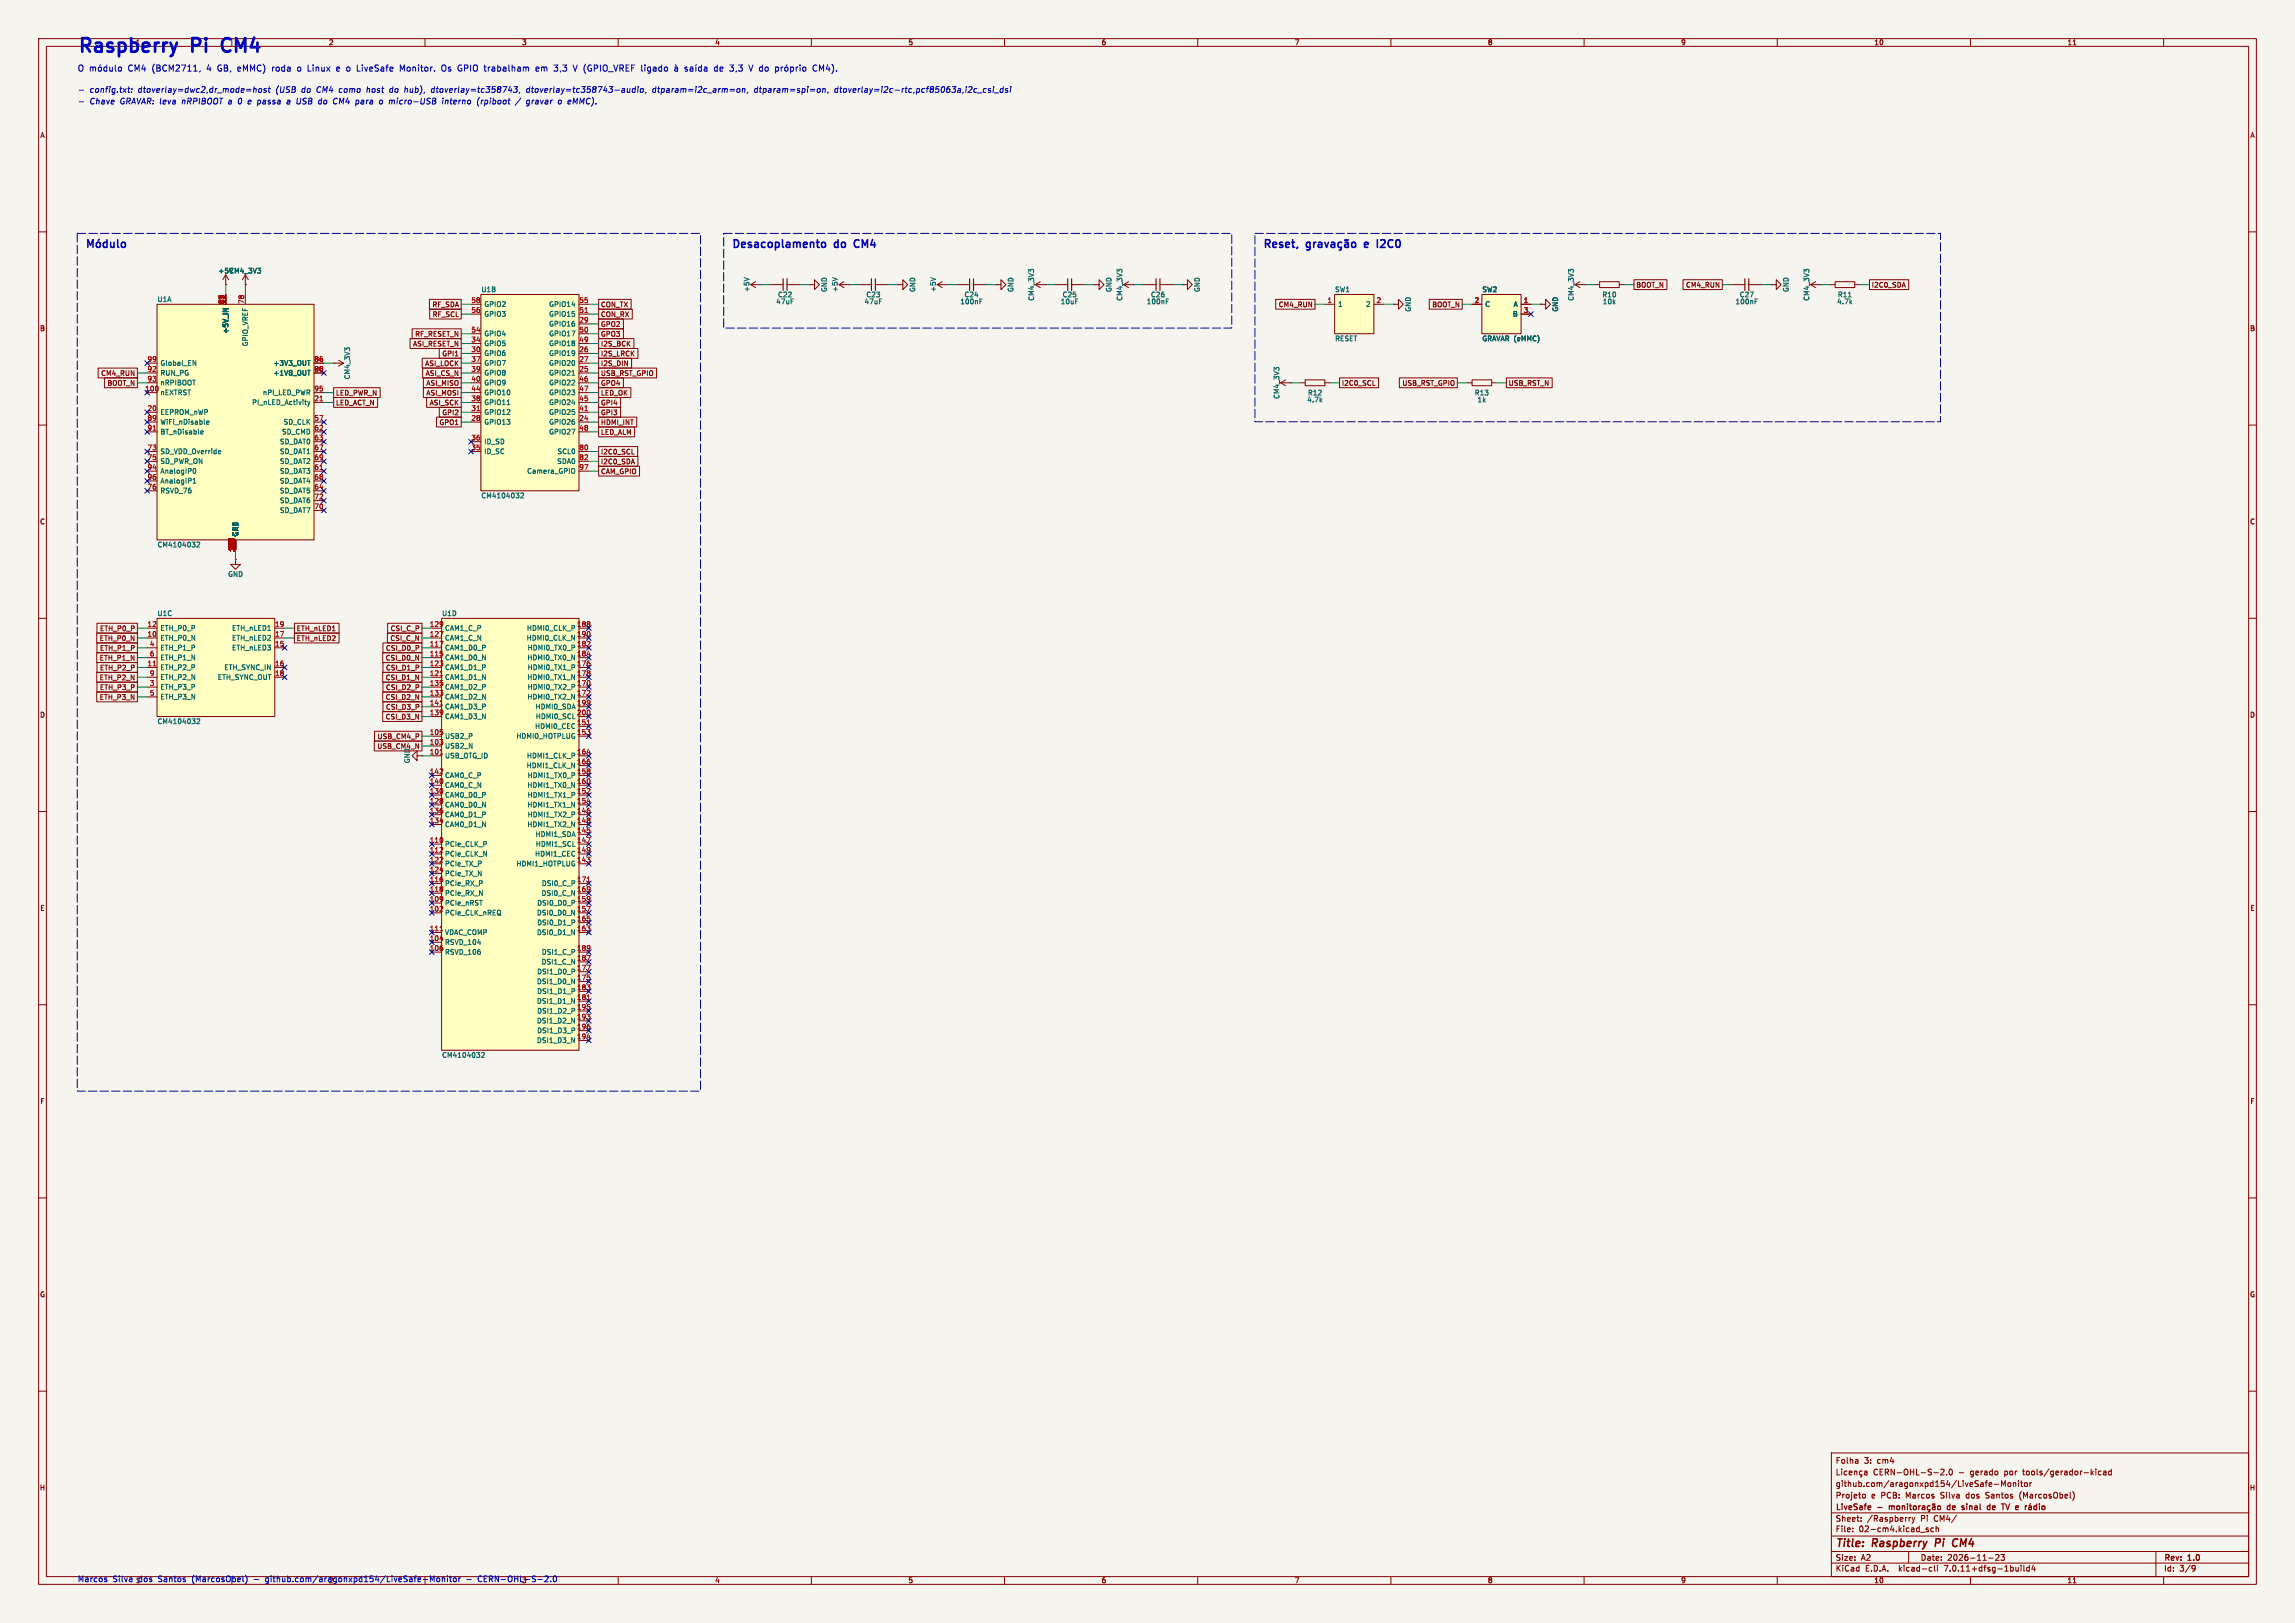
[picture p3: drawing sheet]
<svg xmlns="http://www.w3.org/2000/svg" width="594mm" height="420mm" viewBox="0 0 594 420" stroke-linecap="round" stroke-linejoin="round" font-family="sans-serif">
<defs><g id="words">
<g font-size="4.9" fill="#0000c2">
<text x="20" y="15.3">Raspberry</text>
<text x="49.9" y="15.3">Pi</text>
<text x="59.1" y="15.3">CM4</text>
</g>
<g font-size="2.8" fill="#0000c2">
<text x="189.3" y="65.2">Desacoplamento</text>
<text x="216.1" y="65.2">do</text>
<text x="222.1" y="65.2">CM4</text>
<text x="326.8" y="65.2">Reset,</text>
<text x="354.1" y="65.2">e</text>
<text x="358.2" y="65.2">I2C0</text>
</g>
<g font-size="2.8" fill="#840000">
<text x="475" y="400.9">Title:</text>
<text x="484.7" y="400.9">Raspberry</text>
<text x="501.7" y="400.9">Pi</text>
<text x="507" y="400.9">CM4</text>
</g>
<g font-size="2.2" fill="#0000c2">
<text x="33.2" y="18.8">CM4</text>
<text x="39.5" y="18.8">(BCM2711,</text>
<text x="53.8" y="18.8">4</text>
<text x="56.6" y="18.8">GB, eMMC)</text>
<text x="71" y="18.8">roda</text>
<text x="77.7" y="18.8">o</text>
<text x="80.5" y="18.8">Linux</text>
<text x="88.1" y="18.8">e o</text>
<text x="93.6" y="18.8">LiveSafe</text>
<text x="104.9" y="18.8">Monitor.</text>
<text x="115.9" y="18.8">Os GPIO trabalham</text>
<text x="140.7" y="18.8">em</text>
<text x="145.5" y="18.8">3,3</text>
<text x="150.7" y="18.8">V (GPIO_VREF</text>
<text x="168.5" y="18.8">ligado</text>
<text x="189" y="18.8">e</text>
<text x="197.1" y="18.8">V do</text>
<text x="214" y="18.8">CM4).</text>
</g>
<g font-size="2.1" fill="#0000c2">
<text x="23.2" y="27.3">Chave</text>
<text x="23.2" y="24.3">config.txt:</text>
<text x="31.1" y="27.3">GRAVAR: leva</text>
<text x="35.7" y="24.3">dtoverlay=dwc2,dr_mode=host</text>
<text x="47.3" y="27.3">nRPIBOOT a</text>
<text x="62.2" y="27.3">0 e passa</text>
<text x="71.5" y="24.3">(USB</text>
<text x="75.3" y="27.3">a</text>
<text x="77.9" y="27.3">USB do</text>
<text x="78.3" y="24.3">do</text>
<text x="82.4" y="24.3">CM4 como</text>
<text x="87.7" y="27.3">CM4 para</text>
<text x="95.6" y="24.3">host</text>
<text x="100" y="27.3">o micro-USB</text>
<text x="101.7" y="24.3">do</text>
<text x="105.7" y="24.3">hub),</text>
<text x="112.8" y="24.3">dtoverlay=tc358743,</text>
<text x="116.6" y="27.3">interno</text>
<text x="125.7" y="27.3">(rpiboot</text>
<text x="136" y="27.3">/</text>
<text x="137.6" y="24.3">dtoverlay=tc358743-audio,</text>
<text x="138.8" y="27.3">gravar</text>
<text x="147.2" y="27.3">o eMMC).</text>
<text x="170.4" y="24.3">dtparam=i2c_arm=on,</text>
<text x="196.9" y="24.3">dtparam=spi=on,</text>
<text x="217.8" y="24.3">dtoverlay=i2c-rtc,pcf85063a,i2c_csi_dsi</text>
<text x="20" y="409.7">Marcos</text>
<text x="29.2" y="409.7">Silva</text>
<text x="35.9" y="409.7">dos</text>
<text x="41.1" y="409.7">Santos</text>
<text x="50" y="409.7">(MarcosObel)</text>
<text x="66.1" y="409.7">-</text>
<text x="69.3" y="409.7">github.com/aragonxpd154/LiveSafe-Monitor</text>
<text x="124.6" y="409.7">CERN-OHL-S-2.0</text>
</g>
<g font-size="2.1" fill="#840000">
<text x="475" y="379">Folha</text>
<text x="482.4" y="379">3:</text>
<text x="484.8" y="382">CERN-OHL-S-2.0</text>
<text x="485.9" y="379">cm4</text>
<text x="507" y="382">-</text>
<text x="510.1" y="382">gerado</text>
<text x="519.1" y="382">por</text>
<text x="524" y="382">tools/gerador-kicad</text>
<text x="475" y="388">Projeto</text>
<text x="475" y="385">github.com/aragonxpd154/LiveSafe-Monitor</text>
<text x="484.3" y="388">e PCB:</text>
<text x="493.4" y="388">Marcos</text>
<text x="502.6" y="388">Silva</text>
<text x="509.3" y="388">dos</text>
<text x="514.5" y="388">Santos</text>
<text x="523.4" y="388">(MarcosObel)</text>
<text x="475" y="394">Sheet:</text>
<text x="475" y="391.2">LiveSafe</text>
<text x="483.2" y="394">/Raspberry</text>
<text x="486" y="391.2">-</text>
<text x="497.2" y="394">Pi</text>
<text x="500.7" y="394">CM4/</text>
<text x="505.3" y="391.2">de</text>
<text x="509.7" y="391.2">sinal</text>
<text x="516.9" y="391.2">de</text>
<text x="521.2" y="391.2">TV</text>
<text x="525.4" y="391.2">e</text>
<text x="475" y="396.7">File:</text>
<text x="481.1" y="396.7">02-cm4.kicad_sch</text>
<text x="475" y="406.9">KiCad</text>
<text x="475" y="404.1">Size:</text>
<text x="481.7" y="404.1">A2</text>
<text x="482.7" y="406.9">E.D.A.</text>
<text x="491.6" y="406.9">kicad-cli</text>
<text x="497" y="404.1">Date:</text>
<text x="503.5" y="406.9">7.0.11+dfsg-1build4</text>
<text x="504" y="404.1">2026-11-23</text>
<text x="560" y="404.3">Rev:</text>
<text x="560" y="406.9">Id:</text>
<text x="564.1" y="406.9">3/9</text>
<text x="566.4" y="404.3">1.0</text>
</g>
<g font-size="1.8" fill="#0000c2">
<text x="35" y="11.9">1</text>
<text x="35" y="409.9">1</text>
<text x="85" y="409.9">2</text>
<text x="135" y="409.9">3</text>
</g>
<g font-size="1.8" fill="#840000">
<text x="85" y="11.9">2</text>
<text x="135" y="11.9">3</text>
<text x="185" y="11.9">4</text>
<text x="235" y="11.9">5</text>
<text x="285" y="11.9">6</text>
<text x="335" y="11.9">7</text>
<text x="385" y="11.9">8</text>
<text x="435" y="11.9">9</text>
<text x="485" y="11.9">10</text>
<text x="535" y="11.9">11</text>
<text x="10.3" y="35.9">A</text>
<text x="582.3" y="35.9">A</text>
<text x="423.4" y="74.6">BOOT_N</text>
<text x="436.3" y="74.6">CM4_RUN</text>
<text x="484.3" y="74.6">I2C0_SDA</text>
<text x="111.8" y="79.7">RF_SDA</text>
<text x="111.9" y="82.2">RF_SCL</text>
<text x="155.4" y="79.7">CON_TX</text>
<text x="155.4" y="82.2">CON_RX</text>
<text x="330.9" y="79.7">CM4_RUN</text>
<text x="370.6" y="79.7">BOOT_N</text>
<text x="10.3" y="85.9">B</text>
<text x="106.8" y="89.9">ASI_RESET_N</text>
<text x="107.3" y="87.3">RF_RESET_N</text>
<text x="155.4" y="89.9">I2S_BCK</text>
<text x="155.4" y="84.8">GPO2</text>
<text x="155.4" y="87.3">GPO3</text>
<text x="582.3" y="85.9">B</text>
<text x="109.9" y="94.9">ASI_LOCK</text>
<text x="114.3" y="92.4">GPI1</text>
<text x="155.4" y="92.4">I2S_LRCK</text>
<text x="155.4" y="94.9">I2S_DIN</text>
<text x="26.1" y="97.5">CM4_RUN</text>
<text x="27.7" y="100">BOOT_N</text>
<text x="110.1" y="97.5">ASI_CS_N</text>
<text x="110.2" y="100">ASI_MISO</text>
<text x="155.4" y="97.5">USB_RST_GPIO</text>
<text x="155.4" y="100">GPO4</text>
<text x="347.2" y="100">I2C0_SCL</text>
<text x="362.8" y="100">USB_RST_GPIO</text>
<text x="390.4" y="100">USB_RST_N</text>
<text x="86.8" y="102.6">LED_PWR_N</text>
<text x="86.8" y="105.1">LED_ACT_N</text>
<text x="110.2" y="102.6">ASI_MOSI</text>
<text x="111.1" y="105.1">ASI_SCK</text>
<text x="114.3" y="107.6">GPI2</text>
<text x="155.4" y="105.1">GPI4</text>
<text x="155.4" y="107.6">GPI3</text>
<text x="155.4" y="102.6">LED_OK</text>
<text x="113.6" y="110.2">GPO1</text>
<text x="155.4" y="112.7">LED_ALM</text>
<text x="155.4" y="110.2">HDMI_INT</text>
<text x="155.4" y="117.8">I2C0_SCL</text>
<text x="155.4" y="120.3">I2C0_SDA</text>
<text x="155.4" y="122.9">CAM_GPIO</text>
<text x="10.3" y="135.9">C</text>
<text x="582.3" y="135.9">C</text>
<text x="25.7" y="166.1">ETH_P0_N</text>
<text x="25.7" y="163.5">ETH_P0_P</text>
<text x="76.7" y="163.5">ETH_nLED1</text>
<text x="76.7" y="166.1">ETH_nLED2</text>
<text x="100.9" y="166.1">CSI_C_N</text>
<text x="101" y="163.5">CSI_C_P</text>
<text x="25.7" y="171.1">ETH_P1_N</text>
<text x="25.7" y="173.7">ETH_P2_P</text>
<text x="25.7" y="168.6">ETH_P1_P</text>
<text x="99.7" y="171.1">CSI_D0_N</text>
<text x="99.8" y="168.6">CSI_D0_P</text>
<text x="99.8" y="173.7">CSI_D1_P</text>
<text x="25.7" y="176.2">ETH_P2_N</text>
<text x="25.7" y="178.8">ETH_P3_P</text>
<text x="99.7" y="176.2">CSI_D1_N</text>
<text x="99.8" y="178.8">CSI_D2_P</text>
<text x="10.3" y="185.9">D</text>
<text x="25.7" y="181.3">ETH_P3_N</text>
<text x="99.7" y="181.3">CSI_D2_N</text>
<text x="99.8" y="183.8">CSI_D3_P</text>
<text x="582.3" y="185.9">D</text>
<text x="97.6" y="191.5">USB_CM4_P</text>
<text x="99.7" y="186.4">CSI_D3_N</text>
<text x="97.5" y="194">USB_CM4_N</text>
<text x="106.3" y="197.6" transform="rotate(-90 106.3 197.6)">GND</text>
<text x="10.3" y="235.9">E</text>
<text x="582.3" y="235.9">E</text>
<text x="10.3" y="285.9">F</text>
<text x="582.3" y="285.9">F</text>
<text x="10.3" y="335.9">G</text>
<text x="582.3" y="335.9">G</text>
<text x="10.2" y="385.9">H</text>
<text x="582.2" y="385.9">H</text>
<text x="185" y="409.9">4</text>
<text x="235" y="409.9">5</text>
<text x="285" y="409.9">6</text>
<text x="335" y="409.9">7</text>
<text x="385" y="409.9">8</text>
<text x="435" y="409.9">9</text>
<text x="485" y="409.9">10</text>
<text x="535" y="409.9">11</text>
</g>
<g font-size="1.8" fill="#006464">
<text x="56.4" y="71">+5VCM4_3V3</text>
<text x="124.5" y="75.8">U1B</text>
<text x="194.2" y="75.7" transform="rotate(-90 194.2 75.7)">+5V</text>
<text x="201.3" y="77.1">C22</text>
<text x="214.2" y="75.7" transform="rotate(-90 214.2 75.7)">GND</text>
<text x="217" y="75.7" transform="rotate(-90 217 75.7)">+5V</text>
<text x="224.1" y="77.1">C23</text>
<text x="237.1" y="75.7" transform="rotate(-90 237.1 75.7)">GND</text>
<text x="242.4" y="75.7" transform="rotate(-90 242.4 75.7)">+5V</text>
<text x="249.5" y="77.1">C24</text>
<text x="262.5" y="75.7" transform="rotate(-90 262.5 75.7)">GND</text>
<text x="267.8" y="78" transform="rotate(-90 267.8 78)">CM4_3V3</text>
<text x="274.9" y="77.1">C25</text>
<text x="287.9" y="75.7" transform="rotate(-90 287.9 75.7)">GND</text>
<text x="290.7" y="78" transform="rotate(-90 290.7 78)">CM4_3V3</text>
<text x="297.8" y="77.1">C26</text>
<text x="310.7" y="75.7" transform="rotate(-90 310.7 75.7)">GND</text>
<text x="345.5" y="75.8">SW1</text>
<text x="383.6" y="75.8">SW2</text>
<text x="407.5" y="78" transform="rotate(-90 407.5 78)">CM4_3V3</text>
<text x="414.6" y="77.1">R10</text>
<text x="450.2" y="77.1">C27</text>
<text x="463.1" y="75.7" transform="rotate(-90 463.1 75.7)">GND</text>
<text x="468.5" y="78" transform="rotate(-90 468.5 78)">CM4_3V3</text>
<text x="475.6" y="77.1">R11</text>
<text x="40.6" y="78.3">U1A</text>
<text x="125.2" y="82.1">GPIO3</text>
<text x="125.2" y="79.6">GPIO2</text>
<text x="142" y="82.1">GPIO15</text>
<text x="142" y="79.6">GPIO14</text>
<text x="200.8" y="78.9">47uF</text>
<text x="223.6" y="78.9">47uF</text>
<text x="248.4" y="78.9">100nF</text>
<text x="274.4" y="78.9">10uF</text>
<text x="296.7" y="78.9">100nF</text>
<text x="346.2" y="79.6">1</text>
<text x="353.4" y="79.6">2</text>
<text x="365.4" y="80.8" transform="rotate(-90 365.4 80.8)">GND</text>
<text x="384.3" y="79.6">C</text>
<text x="391.5" y="82.1">B</text>
<text x="391.6" y="79.6">A</text>
<text x="403.5" y="80.8" transform="rotate(-90 403.5 80.8)">GND</text>
<text x="414.7" y="78.9">10k</text>
<text x="449.1" y="78.9">100nF</text>
<text x="475.4" y="78.9">4.7k</text>
<text x="59.3" y="86.5" transform="rotate(-90 59.3 86.5)">+5V_IN</text>
<text x="64.4" y="89.7" transform="rotate(-90 64.4 89.7)">GPIO_VREF</text>
<text x="125.2" y="89.8">GPIO5</text>
<text x="125.2" y="87.2">GPIO4</text>
<text x="142" y="84.7">GPIO16</text>
<text x="142" y="89.8">GPIO18</text>
<text x="142" y="87.2">GPIO17</text>
<text x="345.5" y="88.5">RESET</text>
<text x="383.6" y="88.5">GRAVAR (eMMC)</text>
<text x="41.4" y="94.8">Global_EN</text>
<text x="70.6" y="94.8">+3V3_OUT</text>
<text x="125.2" y="92.3">GPIO6</text>
<text x="125.2" y="94.8">GPIO7</text>
<text x="142" y="92.3">GPIO19</text>
<text x="142" y="94.8">GPIO20</text>
<text x="41.4" y="97.4">RUN_PG</text>
<text x="41.4" y="99.9">nRPIBOOT</text>
<text x="70.6" y="97.4">+1V8_OUT</text>
<text x="90.8" y="98.3" transform="rotate(-90 90.8 98.3)">CM4_3V3</text>
<text x="125.2" y="97.4">GPIO8</text>
<text x="125.2" y="99.9">GPIO9</text>
<text x="142" y="97.4">GPIO21</text>
<text x="142" y="99.9">GPIO22</text>
<text x="41.4" y="102.5">nEXTRST</text>
<text x="41.4" y="107.5">EEPROM_nWP</text>
<text x="65.1" y="105">PI_nLED_Activity</text>
<text x="67.9" y="102.5">nPI_LED_PWR</text>
<text x="125.2" y="107.5">GPIO12</text>
<text x="125.2" y="105">GPIO11</text>
<text x="125.2" y="102.5">GPIO10</text>
<text x="142" y="107.5">GPIO25</text>
<text x="142" y="105">GPIO24</text>
<text x="142" y="102.5">GPIO23</text>
<text x="331.3" y="103.4" transform="rotate(-90 331.3 103.4)">CM4_3V3</text>
<text x="338.2" y="104.3">4.7k</text>
<text x="338.4" y="102.5">R12</text>
<text x="381.6" y="102.5">R13</text>
<text x="382.3" y="104.3">1k</text>
<text x="41.4" y="110.1">WiFi_nDisable</text>
<text x="41.4" y="112.6">BT_nDisable</text>
<text x="72.9" y="112.6">SD_CMD</text>
<text x="73.3" y="110.1">SD_CLK</text>
<text x="125.2" y="110.1">GPIO13</text>
<text x="142" y="110.1">GPIO26</text>
<text x="142" y="112.6">GPIO27</text>
<text x="41.4" y="117.7">SD_VDD_Override</text>
<text x="72.3" y="115.2">SD_DAT0</text>
<text x="72.3" y="117.7">SD_DAT1</text>
<text x="125.2" y="117.7">ID_SC</text>
<text x="125.2" y="115.2">ID_SD</text>
<text x="144.2" y="117.7">SCL0</text>
<text x="41.4" y="120.2">SD_PWR_ON</text>
<text x="41.4" y="122.8">AnalogIP0</text>
<text x="41.4" y="125.3">AnalogIP1</text>
<text x="72.3" y="122.8">SD_DAT3</text>
<text x="72.3" y="125.3">SD_DAT4</text>
<text x="72.3" y="120.2">SD_DAT2</text>
<text x="136.3" y="122.8">Camera_GPIO</text>
<text x="144.1" y="120.2">SDA0</text>
<text x="41.4" y="127.9">RSVD_76</text>
<text x="72.3" y="127.9">SD_DAT5</text>
<text x="72.3" y="130.4">SD_DAT6</text>
<text x="124.5" y="129.1">CM4104032</text>
<text x="72.3" y="132.9">SD_DAT7</text>
<text x="40.6" y="141.8">CM4104032</text>
<text x="61.8" y="138.9" transform="rotate(-90 61.8 138.9)">GND</text>
<text x="58.9" y="149.5">GND</text>
<text x="40.6" y="159.6">U1C</text>
<text x="114.3" y="159.6">U1D</text>
<text x="41.4" y="166">ETH_P0_N</text>
<text x="41.4" y="163.4">ETH_P0_P</text>
<text x="59.9" y="166">ETH_nLED2</text>
<text x="59.9" y="163.4">ETH_nLED1</text>
<text x="115.1" y="166">CAM1_C_N</text>
<text x="115.1" y="163.4">CAM1_C_P</text>
<text x="136.2" y="166">HDMI0_CLK_N</text>
<text x="136.3" y="163.4">HDMI0_CLK_P</text>
<text x="41.4" y="173.6">ETH_P2_P</text>
<text x="41.4" y="168.5">ETH_P1_P</text>
<text x="41.4" y="171">ETH_P1_N</text>
<text x="57.9" y="173.6">ETH_SYNC_IN</text>
<text x="59.9" y="168.5">ETH_nLED3</text>
<text x="115.1" y="171">CAM1_D0_N</text>
<text x="115.1" y="168.5">CAM1_D0_P</text>
<text x="115.1" y="173.6">CAM1_D1_P</text>
<text x="136.4" y="171">HDMI0_TX0_N</text>
<text x="136.4" y="173.6">HDMI0_TX1_P</text>
<text x="136.4" y="168.5">HDMI0_TX0_P</text>
<text x="41.4" y="178.7">ETH_P3_P</text>
<text x="41.4" y="176.1">ETH_P2_N</text>
<text x="56.2" y="176.1">ETH_SYNC_OUT</text>
<text x="115.1" y="176.1">CAM1_D1_N</text>
<text x="115.1" y="178.7">CAM1_D2_P</text>
<text x="136.4" y="176.1">HDMI0_TX1_N</text>
<text x="136.4" y="178.7">HDMI0_TX2_P</text>
<text x="41.4" y="181.2">ETH_P3_N</text>
<text x="115.1" y="181.2">CAM1_D2_N</text>
<text x="115.1" y="183.7">CAM1_D3_P</text>
<text x="136.4" y="181.2">HDMI0_TX2_N</text>
<text x="138.5" y="183.7">HDMI0_SDA</text>
<text x="40.6" y="187.6">CM4104032</text>
<text x="115.1" y="191.4">USB2_P</text>
<text x="115.1" y="186.3">CAM1_D3_N</text>
<text x="133.5" y="191.4">HDMI0_HOTPLUG</text>
<text x="138.4" y="188.8">HDMI0_CEC</text>
<text x="138.6" y="186.3">HDMI0_SCL</text>
<text x="115.1" y="196.4">USB_OTG_ID</text>
<text x="115.1" y="193.9">USB2_N</text>
<text x="136.3" y="196.4">HDMI1_CLK_P</text>
<text x="115.1" y="201.5">CAM0_C_P</text>
<text x="136.2" y="199">HDMI1_CLK_N</text>
<text x="136.4" y="201.5">HDMI1_TX0_P</text>
<text x="115.1" y="209.1">CAM0_D0_N</text>
<text x="115.1" y="206.6">CAM0_D0_P</text>
<text x="115.1" y="204.1">CAM0_C_N</text>
<text x="136.4" y="209.1">HDMI1_TX1_N</text>
<text x="136.4" y="204.1">HDMI1_TX0_N</text>
<text x="136.4" y="206.6">HDMI1_TX1_P</text>
<text x="115.1" y="214.2">CAM0_D1_N</text>
<text x="115.1" y="211.7">CAM0_D1_P</text>
<text x="136.4" y="214.2">HDMI1_TX2_N</text>
<text x="136.4" y="211.7">HDMI1_TX2_P</text>
<text x="138.4" y="221.8">HDMI1_CEC</text>
<text x="138.5" y="216.8">HDMI1_SDA</text>
<text x="138.6" y="219.3">HDMI1_SCL</text>
<text x="115.1" y="224.4">PCIe_TX_P</text>
<text x="115.1" y="226.9">PCIe_TX_N</text>
<text x="133.5" y="224.4">HDMI1_HOTPLUG</text>
<text x="115.1" y="229.5">PCIe_RX_P</text>
<text x="115.1" y="232">PCIe_RX_N</text>
<text x="140.1" y="232">DSI0_C_N</text>
<text x="140.1" y="229.5">DSI0_C_P</text>
<text x="115.1" y="237.1">PCIe_CLK_nREQ</text>
<text x="115.1" y="234.5">PCIe_nRST</text>
<text x="138.9" y="237.1">DSI0_D0_N</text>
<text x="138.9" y="234.5">DSI0_D0_P</text>
<text x="138.9" y="239.6">DSI0_D1_P</text>
<text x="115.1" y="244.7">RSVD_104</text>
<text x="115.1" y="242.2">VDAC_COMP</text>
<text x="138.9" y="242.2">DSI0_D1_N</text>
<text x="115.1" y="247.2">RSVD_106</text>
<text x="140.1" y="249.8">DSI1_C_N</text>
<text x="140.1" y="247.2">DSI1_C_P</text>
<text x="138.9" y="254.9">DSI1_D0_N</text>
<text x="138.9" y="252.3">DSI1_D0_P</text>
<text x="138.9" y="257.4">DSI1_D1_P</text>
<text x="138.9" y="259.9">DSI1_D1_N</text>
<text x="138.9" y="262.5">DSI1_D2_P</text>
<text x="138.9" y="265">DSI1_D2_N</text>
<text x="138.9" y="267.6">DSI1_D3_P</text>
<text x="114.3" y="273.9">CM4104032</text>
<text x="138.9" y="270.1">DSI1_D3_N</text>
</g>
<g font-size="1.8" fill="#a90000">
<text x="58.2" y="77.8" transform="rotate(-90 58.2 77.8)">3</text>
<text x="58.2" y="78.8" transform="rotate(-90 58.2 78.8)">81</text>
<text x="63.2" y="78.8" transform="rotate(-90 63.2 78.8)">78</text>
<text x="121.9" y="81">56</text>
<text x="121.9" y="78.5">58</text>
<text x="149.8" y="83.6">29</text>
<text x="149.8" y="81">51</text>
<text x="149.8" y="78.5">55</text>
<text x="343.5" y="78.5">1</text>
<text x="356.2" y="78.5">2</text>
<text x="381.6" y="78.5">2</text>
<text x="394.3" y="78.5">1</text>
<text x="394.3" y="81">3</text>
<text x="121.9" y="88.6">34</text>
<text x="121.9" y="86.1">54</text>
<text x="149.8" y="88.6">49</text>
<text x="149.8" y="86.1">50</text>
<text x="38.1" y="93.7">99</text>
<text x="81.2" y="93.7">86</text>
<text x="121.9" y="91.2">30</text>
<text x="121.9" y="93.7">37</text>
<text x="149.8" y="91.2">26</text>
<text x="149.8" y="93.7">27</text>
<text x="37.5" y="101.3">100</text>
<text x="38.1" y="96.3">92</text>
<text x="38.1" y="98.8">93</text>
<text x="81.2" y="96.3">90</text>
<text x="81.2" y="101.3">95</text>
<text x="121.9" y="96.3">39</text>
<text x="121.9" y="98.8">40</text>
<text x="121.9" y="101.3">44</text>
<text x="149.8" y="96.3">25</text>
<text x="149.8" y="98.8">46</text>
<text x="149.8" y="101.3">47</text>
<text x="38.1" y="106.4">20</text>
<text x="81.2" y="103.9">21</text>
<text x="121.9" y="106.4">31</text>
<text x="121.9" y="103.9">38</text>
<text x="149.8" y="106.4">41</text>
<text x="149.8" y="103.9">45</text>
<text x="38.1" y="109">89</text>
<text x="38.1" y="111.5">91</text>
<text x="81.2" y="109">57</text>
<text x="81.2" y="111.5">62</text>
<text x="121.9" y="109">28</text>
<text x="149.8" y="109">24</text>
<text x="149.8" y="111.5">48</text>
<text x="38.1" y="116.6">73</text>
<text x="38.1" y="119.1">75</text>
<text x="81.2" y="114">63</text>
<text x="81.2" y="116.6">67</text>
<text x="81.2" y="119.1">69</text>
<text x="121.9" y="116.6">35</text>
<text x="121.9" y="114">36</text>
<text x="149.8" y="116.6">80</text>
<text x="149.8" y="119.1">82</text>
<text x="38.1" y="121.7">94</text>
<text x="38.1" y="124.2">96</text>
<text x="81.2" y="121.7">61</text>
<text x="81.2" y="124.2">68</text>
<text x="149.8" y="121.7">97</text>
<text x="38.1" y="126.7">76</text>
<text x="81.2" y="126.7">64</text>
<text x="81.2" y="131.8">70</text>
<text x="81.2" y="129.3">72</text>
<text x="60.7" y="142.3" transform="rotate(-90 60.7 142.3)">135</text>
<text x="60.7" y="141.9" transform="rotate(-90 60.7 141.9)">73</text>
<text x="38.1" y="164.8">10</text>
<text x="38.1" y="162.3">12</text>
<text x="38.7" y="167.4">4</text>
<text x="71.1" y="167.4">15</text>
<text x="71.1" y="164.8">17</text>
<text x="71.1" y="162.3">19</text>
<text x="111.1" y="167.4">117</text>
<text x="111.1" y="164.8">127</text>
<text x="111.1" y="162.3">129</text>
<text x="149.2" y="167.4">182</text>
<text x="149.2" y="162.3">188</text>
<text x="149.2" y="164.8">190</text>
<text x="38.1" y="172.5">11</text>
<text x="38.7" y="169.9">6</text>
<text x="71.1" y="172.5">16</text>
<text x="111.1" y="169.9">115</text>
<text x="111.1" y="172.5">123</text>
<text x="149.2" y="172.5">176</text>
<text x="149.2" y="169.9">184</text>
<text x="38.7" y="177.5">3</text>
<text x="38.7" y="175">9</text>
<text x="71.1" y="175">18</text>
<text x="111.1" y="175">121</text>
<text x="111.1" y="177.5">135</text>
<text x="149.2" y="177.5">170</text>
<text x="149.2" y="175">178</text>
<text x="38.7" y="180.1">5</text>
<text x="111.1" y="180.1">133</text>
<text x="111.1" y="185.2">139</text>
<text x="111.1" y="182.6">141</text>
<text x="149.2" y="180.1">172</text>
<text x="149.2" y="182.6">199</text>
<text x="149.2" y="185.2">200</text>
<text x="111.1" y="190.2">105</text>
<text x="149.2" y="187.7">151</text>
<text x="149.2" y="190.2">153</text>
<text x="111.1" y="195.3">101</text>
<text x="111.1" y="192.8">103</text>
<text x="149.2" y="195.3">164</text>
<text x="149.2" y="197.9">166</text>
<text x="111.1" y="202.9">140</text>
<text x="111.1" y="200.4">142</text>
<text x="149.2" y="200.4">158</text>
<text x="149.2" y="202.9">160</text>
<text x="111.1" y="208">128</text>
<text x="111.1" y="205.5">130</text>
<text x="149.2" y="205.5">152</text>
<text x="149.2" y="208">154</text>
<text x="111.1" y="213.1">134</text>
<text x="111.1" y="210.6">136</text>
<text x="149.2" y="215.6">145</text>
<text x="149.2" y="210.6">146</text>
<text x="149.2" y="213.1">148</text>
<text x="111.1" y="218.2">110</text>
<text x="111.1" y="220.7">112</text>
<text x="115.1" y="219.3">PCIe_CLK_P</text>
<text x="115.1" y="221.8">PCIe_CLK_N</text>
<text x="149.2" y="218.2">147</text>
<text x="149.2" y="220.7">149</text>
<text x="111.1" y="223.3">122</text>
<text x="111.1" y="225.8">124</text>
<text x="149.2" y="223.3">143</text>
<text x="111.1" y="233.4">109</text>
<text x="111.1" y="228.3">116</text>
<text x="111.1" y="230.9">118</text>
<text x="149.2" y="233.4">159</text>
<text x="149.2" y="230.9">169</text>
<text x="149.2" y="228.3">171</text>
<text x="111.1" y="236">102</text>
<text x="149.2" y="236">157</text>
<text x="149.2" y="238.5">165</text>
<text x="111.1" y="243.6">104</text>
<text x="111.1" y="241">111</text>
<text x="149.2" y="241">163</text>
<text x="111.1" y="246.1">106</text>
<text x="149.2" y="251.2">177</text>
<text x="149.2" y="248.7">187</text>
<text x="149.2" y="246.1">189</text>
<text x="149.2" y="253.7">175</text>
<text x="149.2" y="256.3">183</text>
<text x="149.2" y="258.8">181</text>
<text x="149.2" y="263.9">193</text>
<text x="149.2" y="261.4">195</text>
<text x="149.2" y="269">194</text>
<text x="149.2" y="266.4">196</text>
</g>
</g></defs>
<path d="M0 0h594v420h-594z" fill="#f5f4ef" stroke="#f5f4ef" stroke-width=".26"/>
<g fill="none" stroke="#840000" stroke-width=".26">
<path d="M10 10h574v400h-574zM12 12h570v396h-570zM60 10v2M110 10v2M160 10v2M210 10v2M260 10v2M310 10v2M360 10v2M410 10v2M460 10v2M510 10v2"/>
<path d="M536.6 11.6h.7M560 10v2M10 60h2M582 60h2M40.6 78.7h40.7v61h-40.7zM58.4 73.7h.1M58.4 71.1l-.7 1.3M58.4 71.1v2.6M58.4 76.2v2.5M58.4 71.1l.8 1.3M63.5 73.7h.1M63.5 71.1l-.8 1.3"/>
<path d="M63.5 71.1v2.6M63.5 76.2v2.5M63.5 71.1l.8 1.3M111.2 77.5h8.2v2.5h-8.2zM121.9 78.7h2.6M124.5 76.2h25.4v50.8h-25.4zM149.9 78.7h2.5M154.9 77.5h8.4v2.5h-8.4zM194.3 73.7h2.5M194.3 73.7l1.3 .7M195.6 72.9l-1.3 .8M196.8 73.7h.1"/>
<path d="M199.4 73.7h3.3M203.7 73.7h3.3M209.5 73.7h1.3v-1.3l1.3 1.3-1.3 1.2v-1.2M209.5 73.7h.1M217.2 73.7h2.5M217.2 73.7l1.2 .7M218.4 72.9l-1.2 .8M219.7 73.7h.1M222.2 73.7h3.4M226.6 73.7h3.3M232.4 73.7h1.3v-1.3l1.2 1.3-1.2 1.2v-1.2M232.4 73.7h.1"/>
<path d="M242.6 73.7h2.5M242.6 73.7l1.2 .7M243.8 72.9l-1.2 .8M245.1 73.7h.1M247.6 73.7h3.4M252 73.7h3.3M257.8 73.7h1.3v-1.3l1.2 1.3-1.2 1.2v-1.2M257.8 73.7h.1M268 73.7h2.5M268 73.7l1.2 .7M269.2 72.9l-1.2 .8M270.5 73.7h.1"/>
<path d="M273 73.7h3.4M277.4 73.7h3.3M283.2 73.7h1.3v-1.3l1.2 1.3-1.2 1.2v-1.2M283.2 73.7h.1M290.8 73.7h2.6M290.8 73.7l1.3 .7M292.1 72.9l-1.3 .8M293.4 73.7h.1M295.9 73.7h3.3M300.2 73.7h3.3M306.1 73.7h1.2v-1.3l1.3 1.3-1.3 1.2v-1.2M306.1 73.7h.1"/>
<path d="M330.2 77.5h10.2v2.5h-10.2zM342.9 78.7h2.5M345.4 76.2h10.2v10.2h-10.2zM355.6 78.7h2.5M360.7 78.7h1.2v-1.2l1.3 1.2-1.3 1.3v-1.3M360.7 78.7h.1M369.9 77.5h8.6v2.5h-8.6zM381 78.7h2.5M383.5 76.2h10.2v10.2h-10.2zM393.7 78.7h2.5M398.8 78.7h1.2v-1.2l1.3 1.2-1.3 1.3v-1.3M398.8 78.7h.1"/>
<path d="M407.7 73.7h2.5M407.7 73.7l1.2 .7M408.9 72.9l-1.2 .8M410.2 73.7h.1M412.7 73.7h1.3M414 72.9h5.1v1.5h-5.1zM419.1 73.7h1.3M422.9 72.4h8.5v2.5h-8.5zM435.6 72.4h10.2v2.5h-10.2zM448.3 73.7h3.3M452.6 73.7h3.3M458.5 73.7h1.2v-1.3l1.3 1.3-1.3 1.2v-1.2"/>
<path d="M458.5 73.7h.1M468.6 73.7h2.6M468.6 73.7l1.3 .7M469.9 72.9l-1.3 .8M471.2 73.7h.1M473.7 73.7h1.3M475 72.9h5.1v1.5h-5.1zM480.1 73.7h1.2M483.9 72.4h10.1v2.5h-10.1zM25.4 95.3h10.2v2.5h-10.2zM27 97.8h8.6v2.5h-8.6zM38.1 99.1h2.5"/>
<path d="M38.1 94h2.5M38.1 96.5h2.5M81.3 94h2.5M81.3 96.5h2.5M86.4 94h.1M86.4 94h2.5M87.6 93.2l1.3 .8M88.9 94l-1.3 .7M106.1 87.6h13.3v2.6h-13.3zM106.7 85.1h12.7v2.5h-12.7zM109.3 92.7h10.1v2.6h-10.1zM109.4 95.3h10v2.5h-10z"/>
<path d="M109.6 97.8h9.8v2.5h-9.8zM111.2 80h8.2v2.6h-8.2zM113.7 90.2h5.7v2.5h-5.7zM121.9 99.1h2.6M121.9 94h2.6M121.9 81.3h2.6M121.9 96.5h2.6M121.9 91.4h2.6M121.9 88.9h2.6M121.9 86.4h2.6M149.9 99.1h2.5M149.9 94h2.5"/>
<path d="M149.9 81.3h2.5M149.9 96.5h2.5M149.9 91.4h2.5M149.9 83.8h2.5M149.9 88.9h2.5M149.9 86.4h2.5M154.9 87.6h9.2v2.6h-9.2zM154.9 90.2h10.2v2.5h-10.2zM154.9 95.3h15v2.5h-15zM154.9 97.8h6.5v2.5h-6.5zM154.9 92.7h8.6v2.6h-8.6zM154.9 80h8.8v2.6h-8.8z"/>
<path d="M154.9 82.6h6.5v2.5h-6.5zM154.9 85.1h6.5v2.5h-6.5zM331.5 99.1l1.2 .7M331.5 99.1h2.5M332.7 98.3l-1.2 .8M334 99.1h.1M336.5 99.1h1.3M337.8 98.3h5.1v1.5h-5.1zM342.9 99.1h1.3M346.7 97.8h10.1v2.5h-10.1zM355.3 99.7h.6M362.2 97.8h15v2.5h-15z"/>
<path d="M379.7 99.1h1.3M381 98.3h5.1v1.5h-5.1zM386.1 99.1h1.2M389.9 97.8h11.8v2.5h-11.8zM393.7 81.3h2.5M10 110h2M38.1 109.2h2.5M38.1 106.7h2.5M38.1 116.8h2.5M38.1 111.8h2.5M38.1 119.4h2.5M81.3 109.2h2.5"/>
<path d="M81.3 116.8h2.5M81.3 114.3h2.5M81.3 104.1h2.5M81.3 101.6h2.5M81.3 111.8h2.5M81.3 119.4h2.5M86.4 100.3h12v2.6h-12zM86.4 102.9h11.3v2.5h-11.3zM109.6 100.3h9.8v2.6h-9.8zM110.4 102.9h9v2.5h-9zM113 108h6.4v2.5h-6.4zM113.7 105.4h5.7v2.6h-5.7z"/>
<path d="M121.9 109.2h2.6M121.9 106.7h2.6M121.9 116.8h2.6M121.9 114.3h2.6M121.9 104.1h2.6M121.9 101.6h2.6M149.9 109.2h2.5M149.9 106.7h2.5M149.9 116.8h2.5M149.9 104.1h2.5M149.9 101.6h2.5M149.9 111.8h2.5"/>
<path d="M149.9 119.4h2.5M154.9 118.1h10.2v2.6h-10.2zM154.9 110.5h9.4v2.5h-9.4zM154.9 102.9h5.7v2.5h-5.7zM154.9 105.4h5.7v2.6h-5.7zM154.9 108h9.9v2.5h-9.9zM154.9 100.3h8.4v2.6h-8.4zM154.9 115.6h10.1v2.5h-10.1zM163.6 117.5h.6M582 110h2M38.1 121.9h2.5M38.1 127h2.5"/>
<path d="M38.1 124.5h2.5M81.3 121.9h2.5M81.3 127h2.5M81.3 124.5h2.5M81.3 132.1h2.5M81.3 129.5h2.5M149.9 121.9h2.5M154.9 120.7h10.6v2.5h-10.6zM10 160h2M61 144.8v1.3h1.2l-1.2 1.2-1.3-1.2h1.3M61 144.8h.1M582 160h2"/>
<path d="M25 179.1h10.6v2.5h-10.6zM25 174h10.6v2.5h-10.6zM25 168.9h10.6v2.6h-10.6zM25 163.8h10.6v2.6h-10.6zM25.1 171.4h10.5v2.6h-10.5zM25.1 176.5h10.5v2.6h-10.5zM25.1 166.4h10.5v2.5h-10.5zM25.1 161.3h10.5v2.5h-10.5zM38.1 165.1h2.5M38.1 172.7h2.5M38.1 162.6h2.5M38.1 167.6h2.5"/>
<path d="M38.1 175.3h2.5M38.1 177.8h2.5M38.1 170.2h2.5M40.6 160h30.5v25.4h-30.5zM71.1 165.1h2.6M71.1 172.7h2.6M71.1 162.6h2.6M71.1 167.6h2.6M71.1 175.3h2.6M76.2 161.3h11.6v2.5h-11.6zM76.2 163.8h11.6v2.6h-11.6zM99.1 168.9h10.1v2.6h-10.1z"/>
<path d="M99.1 174h10.1v2.5h-10.1zM99.1 179.1h10.1v2.5h-10.1zM99.1 166.4h10.1v2.5h-10.1zM99.1 171.4h10.1v2.6h-10.1zM99.1 176.5h10.1v2.6h-10.1zM100.3 163.8h8.9v2.6h-8.9zM100.3 161.3h8.9v2.5h-8.9zM114.3 160h35.6v111.8h-35.6zM38.1 180.3h2.5M96.9 191.8h12.3v2.5h-12.3zM96.9 189.2h12.3v2.6h-12.3zM99.1 184.1h10.1v2.6h-10.1z"/>
<path d="M99.1 181.6h10.1v2.6h-10.1zM107.9 195.6v-1.3l-1.2 1.3 1.2 1.3v-1.3h1.3M109.2 195.6h.1M10 210h2M582 210h2M10 260h2M582 260h2M10 310h2M582 310h2M10 360h2M474 376h108v32h-108zM582 360h2"/>
<path d="M474 397.5h108M474 391.5h108M475.5 380.2v1.5h.7M476.7 380.2v.1M476.7 380.7v1M478 380.7h-.4l-.3 .3 .2 .6h.5M478.6 381.2l.7-.2-.1-.3h-.4l-.2 .2 .1 .7h.5M479.5 396.2v.2M479.5 395.4v.2M480 380.8l.5-.1 .1 1M480 380.7v1M481.7 393.5v.2"/>
<path d="M481.7 392.7v.2M481.7 381.7l.2 .3-.4 .2M482 380.7h-.5l-.3 .3 .2 .6h.6M482.2 386.7h.3l.3 .3-.1 .6h-.5M482.6 380.7h.6v1M483.2 381l-.7 .3 .2 .4 .5-.1M494.5 392.7l-.4 .3M494.9 392.7l.3 1M495.2 393.7l-.3 .5M495.6 392.7l-.4 1M499.1 395.4h-.4l-.2 .2 .1 .2 .5 .1v.4h-.6M500.5 395.4h-.5l-.3 .3 .2 .6h.6"/>
<path d="M501.1 395.5l.6-.1v1M501.1 394.9v1.5M502.3 380.3l.6-.1 .3 .4-1 1.1h1M503.8 381.5v.2M504.7 380.2h.1a.8 .8 0 0 1 .5 .7 .8 .8 0 0 1-.5 .8 1 1 0 0 1-.1-1.5zM516.2 384.1h1.1M518 384.7v-1.5l.5 1 .5-1v1.5M519.8 383.7h.4l.3 .3v.4l-.3 .3-.5-.3zM521.1 383.8l.6-.1v1M521.1 383.7v1M522.5 383.2v.1M522.5 383.7v1"/>
<path d="M522.8 386.6v1M523 383.7h.5M523.2 383.2v1.3l.3 .2M524.1 383.7h.4l.2 .3v.4l-.2 .3-.5-.3zM525.4 383.7v1M525.8 383.7l-.4 .3M536.5 386a1.76 1.76 0 0 1 0 2.2M542.5 380.2v.1M542.5 380.7v1M543.8 380.7h-.4l-.3 .3 .1 .6h.6M544.5 380.7h.5l.1 1M545.1 381l-.7 .3 .2 .4 .5-.1"/>
<path d="M546.5 380.7h-.5l-.3 .3 .2 .6h.6M546.5 380.2v1.5M160 408v2M210 408v2M260 408v2M310 408v2M360 408v2M410 408v2M460 408v2M474 404.5h108M474 401.5h108M494 401.5v3"/>
<path d="M499.6 405.6h.4M500 406.5l-.4 .1M500.7 405.1v1.3l.2 .2M501.5 405.1v.1M501.5 405.6v1M510 408v2M514.7 403.2h1.2M516.5 402.4l.6-.1 .3 .4-.9 1.1h.9M517.9 402.3h.9l-.5 .5 .4 .2v.6l-.2 .2-.6-.2M523.1 405.1v.1M523.1 405.6v1M523.8 405.1v1.3l.2 .2"/>
<path d="M525.2 405.6h-.4l-.3 .3 .2 .6h.5M525.2 405.1v1.5M526.2 405l-.3 1.1h.9M526.6 405.6v1M536.6 409.6h.7M558 401.5v6.5M560 408v2M567.6 405.1l.5 .1 .1 .7-.3 .6-.4 .1M568.2 405.7l-.6 .3"/>
</g>
<path d="M501.1 398.2l-.2 2M505.5 399.9l.4 .3 .5-.1M506.4 398.2l-.5 .1-.4 .4" fill="none" stroke="#840000" stroke-width=".4"/>
<g fill="none" stroke="#840000" stroke-width=".3">
<path d="M202.7 72.1v3.1M203.7 72.1v3.1M225.6 72.1v3.1M226.6 72.1v3.1M251 72.1v3.1M252 72.1v3.1M276.4 72.1v3.1M277.4 72.1v3.1M299.2 72.1v3.1M300.2 72.1v3.1M451.6 72.1v3.1M452.6 72.1v3.1"/>
<path d="M489 389.7v1M489 389.8l.4-.1 .2 .2M489.6 389.9l.2-.2h.4l.1 1M489.6 389.9v.8M491.1 389.7h.3l.3 .3v.4l-.3 .3-.5-.3zM492.3 389.8l.6-.1 .1 1M492.3 389.7v1M493.7 389.2v.1M493.7 389.7v1M494.2 389.7h.6M494.4 389.2v1.3l.4 .2M495.3 389.7h.4l.3 .3v.4l-.3 .3-.5-.3z"/>
<path d="M496.6 389.7v1M497.1 389.7l-.5 .3M497.6 389.7h.5l.1 1M498.2 390l-.7 .3 .2 .4 .5-.1M499.3 390.7l.2 .3-.4 .2M499.6 389.7h-.5l-.3 .3 .2 .6h.6M500.2 389.7h.6v1M500.8 390l-.7 .3 .2 .4 .5-.1M500.8 389.2l-.7 .1M501.6 389.7h.4l.3 .3v.4l-.3 .3-.5-.3zM504.7 389.7h-.4l-.3 .3 .1 .6h.6M508.3 390.2v.4"/>
<path d="M509.1 389.2v.1M514.9 389.7h.2M515.1 389.2v1.5M515.1 390.6l-.2 .1M516.3 389.7h-.4l-.2 .2 .1 .7h.5M516.4 390l-.7 .2M520.1 389.2l-.5 1.5M524.5 389.7h.1M525.6 389.1l-.3 .2M527.1 389.2v1.5M527.8 389.2v.1M527.8 389.7v1"/>
<path d="M528.6 389.7h.4l.3 .3v.4l-.3 .3-.5-.3z"/>
</g>
<g fill="none" stroke="#006464" stroke-width=".26">
<path d="M57.7 79.9h1.3l-1.3 .7M192.6 71.8l1.3 .5M215.5 71.8l1.2 .5M240.9 71.8l1.2 .5M253.6 78h.4M253.6 77.4h.6M301.9 78h.4M301.9 77.4h.6M454.3 78h.4M454.3 77.4h.6M478.4 76.8h.7M50 93.3l.7 1.3v-1.3"/>
<path d="M79.6 93.3h.7M79.6 95.8h.7M148 97.1h.8M52 112.3h.5M52 111.6l.4-.1 .2 .3-.6 .1M53.5 109.4l.6-.1-.1-.3h-.3l-.2 .1v.6h.5M56.7 116.6h.3l.1 .3-.6 .1M57 117.4h-.3M79.6 103.9l.3 .8M79.9 104.7l-.3 .4M80.2 103.9l-.3 .8M131.2 104.7h.8"/>
<path d="M50 125h.7M50 124.1l.3-.3v1.2M50.1 121.4l.2-.2a.62 .62 0 0 1 .4 .7 .62 .62 0 0 1-.5 .5h-.1M134.8 127.7l.5-.1 .2 .3-.8 .9h.8M148.5 121.2l.3 .5-.1 .6-.2 .2M51 140.4l.5-.1 .2 .3-.8 .9h.8M51 186.1l.5-.1 .2 .4-.8 .9h.8M124.6 272.5l.5-.1 .3 .3-.8 .9h.8"/>
</g>
<g fill="#ffffc2" stroke="#ffffc2" stroke-width=".26">
<path d="M345.4 76.2h10.2v10.2h-10.2z"/>
<path d="M383.5 76.2h10.2v10.2h-10.2z"/>
<path d="M40.6 160h30.5v25.4h-30.5z"/>
<path d="M124.5 76.2h25.4v50.8h-25.4z"/>
<path d="M114.3 160h35.6v111.8h-35.6z"/>
<path d="M40.6 78.7h40.7v61h-40.7z"/>
</g>
<g fill="none" stroke="#a90000" stroke-width=".26">
<path d="M151.4 80.9h.7M39.6 111.3h.7M82.8 103.7h.7M123.4 106.3h.8M151.4 106.3h.7M60.1 139.3v.8M60.5 139.9l-1.2-.6v.9M82.8 121.5h.7M39.6 172.3h.7M113.8 166h.9l-.6 1.2M113.8 163.4h.9l-.6 1.3M113.9 174.8h.7"/>
<path d="M151.9 179.9h.8M151.9 167.2h.8M152 169.3h.8M152.6 166.1v.4M152.6 178.8v.4M113.9 195.2h.7M113.9 182.5h.7M114.5 199.1v.4M152 187.5h.7M152 194.7h.8M113.8 200.2h.8M113.9 212.5h.8"/>
<path d="M114.5 219.4l.1 .1M114.6 219.7l-.1 .1M151.9 216.8h.9l-.6 1.2M151.9 205.3h.8M152 207.4h.8M152.6 204.2v.4M113.8 235.8h.8M113.8 220.6h.8M113.8 223.1h.8M113.9 225.2h.8M114.5 234.7l.1 .1M114.5 222l.1 .1"/>
<path d="M114.6 234.9l-.1 .2M114.6 222.2l-.1 .2M151.9 234.5h.9l-.6 1.3M152 228.2h.7M113.9 243h.8M113.9 240.9h.7M151.9 249.8h.9l-.6 1.2M151.9 247.2h.9l-.6 1.3M152 258.7h.7M152 268.4h.8"/>
</g>
<path d="M23.1 10.2l-.5-.3h-1.3v3.5M34 9.9v3.5M45.8 11l-.8 2.4M51.6 10.2l-.5-.3h-1.3v3.5M53.3 9.9l-.2 .1 .2 .2M53.3 9.9l.2 .1-.2 .2M53.3 9.9v.3M59.6 10.2a1.31 1.31 0 0 0-1.5-.2 1.31 1.31 0 0 0-.6 1.4l.3 1.5M61.1 13.4v-3.5l1.2 2.5 1.2-2.5v3.5M65.8 9.7l-.8 2.5" fill="none" stroke="#0000c2" stroke-width=".7"/>
<g fill="none" stroke="#0000c2" stroke-width=".4">
<path d="M22.7 64v-2l.7 1.5 .7-1.5v2M25 62.9l.3-.2 .6 .2 .1 .7-.2 .3-.5 .1-.3-.2zM25.7 61.9l-.3 .3M27.7 62.8l-.6-.1-.4 .4 .2 .8h.8M27.7 62v2M28.6 62.7l.1 1.2 .5 .1 .3-.2M29.5 62.7v1.3M30.5 62v1.7l.2 .3M31.5 62.9l.3-.2 .6 .2 .1 .7-.2 .3-.5 .1-.3-.2zM191 62.3l-.5-.3h-.5v2M202.5 62v1.7M211.6 62v1.7"/>
<path d="M212.7 62.9l.3-.2 .6 .2 .1 .7-.2 .3-.5 .1-.3-.2zM216.9 62v2M222.3 62.2a.8 .8 0 0 0-1 0 .8 .8 0 0 0-.2 1l.2 .5M223.2 64v-2l.7 1.5 .6-1.5v2M225.9 61.9l-.5 1.5M328.6 62.2l-.3-.2h-.8v2M334.6 62v1.7M339.1 62.7v1.6l-.4 .4-.5-.1M339.1 62.8l-.6-.1-.4 .4 .2 .8h.8M340 62.7v1.3M340.6 62.7l-.4 .1-.2 .3M341.3 62.8h.7l.1 1.2"/>
<path d="M342.1 63.2l-.6 .1a.39 .39 0 0 0-.3 .3 .39 .39 0 0 0 .3 .4l.6-.1M342.9 62.7l.5 1.3 .4-1.3M344.6 62.8h.8l.1 1.2M345.5 63.2l-.7 .1a.39 .39 0 0 0-.3 .3 .39 .39 0 0 0 .3 .4l.7-.1M346.9 64.1l.3 .3-.1 .2-.5 .1M347.3 62.8l-.6-.1-.4 .4 .2 .8h.8M348.1 62.8h.8l.1 1.2M349 63.2l-.7 .1a.39 .39 0 0 0-.3 .3 .39 .39 0 0 0 .3 .4l.7-.1M349 62l-.3 .2-.4-.2-.3 .2M349.9 62.9l.3-.2 .6 .2 .1 .7-.2 .3-.5 .1-.3-.2zM353.3 62.8v1.1M354.1 63.2l-.9 .2"/>
<path d="M356.5 62v2M357.4 62.2l.2-.2 .8 .2M358.4 62.9l-1.1 1.1h1.2M360.5 62.2l-.6-.2-.4 .3M361.5 62.2l.2-.2 .5 .2"/>
</g>
<g fill="none" stroke="#0000c2" stroke-width=".26">
<path d="M20.4 17.9a.53 .53 0 0 0 .5 .5 .53 .53 0 0 0 .6-.5M23.4 17.4v1M24.1 17.6v.8M24.7 17.6v.8M25.4 17.7v.4l.3 .3 .5-.1 .1-.6M26.9 17.7l.1 .6h.6M27.6 16.8v1.6M28.4 17.4l.1 .9h.6M29.1 17.4v1M29.9 16.8v1.4l.2 .2M30.6 17.7v.4l.3 .3 .5-.1 .1-.6M51.8 18.3l-.2 .3"/>
<path d="M79.8 16.8v1.6h.7M87.7 17.4l-.6 .2 .1 .7 .5 .1M87.9 17.7l-.8 .2M92.5 16.8v1.6h.7M104.7 16.8l-.6 1.2-.5-1.2v1.6M115.2 16.9l-.2-.1a.54 .54 0 0 0-.7 .6v.5a.53 .53 0 0 0 .3 .5 .53 .53 0 0 0 .6-.1M138.7 17.9l.8-.2-.1-.3h-.4l-.3 .2 .1 .7h.6M143.4 16.8h1l-.6 .6M149.4 16.8l-.5 1.6M167.6 18.1l.3 .3M167.7 18.9l.4 .1M167.9 17.4l-.3 .3"/>
<path d="M174.8 17.4h.5l.1 1M175.4 18.3l-.6 .1M175.4 17.7l-.6 .1M177.9 17.4h-.4l-.2 .2 .1 .2 .5 .2v.3h-.6M178.7 17.4h.6v1M179.3 17.7l-.7 .3 .2 .4 .5-.1M180.1 17.4v1M180.3 16.7l-.3 .3M181.5 17.4h-.4l-.3 .3 .1 .6h.6M181.5 16.8v1.6M182.3 17.4h.6l.1 1M183 17.7l-.8 .3 .3 .4 .5-.1"/>
<path d="M185.7 17.4h-.5l-.3 .3 .2 .6h.6M185.7 16.8v1.6M186.3 17.9l.8-.2-.1-.3h-.4l-.3 .2 .1 .7h.6M188.9 16.8h1l-.6 .6M191.1 16.8h1l-.5 .6 .5 .2v.7l-.3 .1-.7-.1M193.8 16.8l.5 1.6 .6-1.6M203.3 17.4h.3l.3 .3v.4l-.3 .3-.5-.3zM203.7 16.7l-.2 .3M204.6 17.4h.5l.3 .3-.2 .6h-.6M204.6 17.4v1.6M206.1 17.4v1M206.5 17.4l-.4 .3"/>
<path d="M207.1 16.8v.2M207.1 17.4v1M207.9 17.4h.4l.3 .3v.4l-.3 .3-.5-.3zM211.4 17a.71 .71 0 0 0-1 .6 .71 .71 0 0 0 1 .7M212.1 18.4v-1.6l.5 1.2 .6-1.2v1.6M20.5 26.3h1.2M20.5 23.3h1.2M33.1 22.9h.5M33.3 22.4l-.1 1.3 .3 .2M34 23.8v.1M34.1 23v.1M65.7 23.1l.6-.1-.1 .9"/>
<path d="M65.8 22.4l-.2 1.5M67.1 23.1l.2-.2 .4 .2-.2 .7h-.5zM68.9 23l-.3-.1-.3 .2 .1 .2 .5 .2-.1 .3h-.6M69.4 22.9h.6M69.7 22.4l-.2 1.3 .4 .2M74.9 25.9l-.5 .1M74.9 26.3l-.5 .1-.1 .3 .1 .2h.4M77 25.4l-.2 1.2M77.5 26.8l-.4 .1M86.7 25.5h.6M87.2 26.8l-.5 .1M95.1 22.4l-.2 1.5"/>
<path d="M98.6 25.9l.4 .3-.1 .6-.5 .1M101.2 22.9l-.3 .3-.1 .4 .2 .2 .4 .1M104.9 22.4l-.2 1.5M105.3 22.9l-.5 .2M112.3 22.9l-.5 .2-.2 .5 .3 .3 .4-.1M114.6 25.5l.1 .1M114.6 25.9l-.1 1M114.7 25.4v.2M114.8 25.5l-.1 .1M115.3 26.1l.6-.1v.9M115.4 25.9l-.2 1M123.7 27.2l.2 .3"/>
<path d="M123.9 25.5l-.2 .3M124.6 25.9l-.1 1M125.1 25.9l-.5 .3M131.6 23.4h.9M132.4 22.9l-.2 1M133.1 22.4h.9l-.6 .6 .4 .1v.7l-.3 .1-.6-.1M134.5 23.8l-.2 .3M134.9 25.3l-1.6 2M137.1 23h-.6l-.2 .6 .2 .3 .5-.1M137.1 22.4l-.2 1.5M137.8 25.9l-.1 1M138.2 25.9l-.4 .3"/>
<path d="M163 23.8l-.3 .1M163.1 22.9l-.2 1M164.4 23h-.6l-.2 .6 .3 .3 .4-.1M164.5 22.4l-.2 1.5M165.1 22.9l-.1 1M165.2 22.4v.2M165.8 23.1l.3-.2 .4 .2-.2 .7h-.5zM167.2 23.8l-.2 .3M169.7 23h-.6l-.2 .6 .3 .3 .4-.1M169.8 22.4l-.2 1.5M191.3 22.9l.2 .3-.1 .6M192.2 23.1l.6-.1-.1 .9"/>
<path d="M192.2 22.9l-.1 1M193.5 23.8l-.2 .3M196.1 23h-.6l-.2 .6 .2 .3 .5-.1M196.1 22.4l-.2 1.5M213.1 23h.5l-.1 .9M214.3 23.8l-.2 .3M216.8 23h-.5l-.2 .6 .2 .3 .4-.1M216.9 22.4l-.2 1.5M255.1 22.9l.2 .1M256.4 23l-.3-.1-.3 .3 .6 .3-.1 .3h-.6M257.1 22.9l-.1 1M257.2 22.4v.2"/>
<path d="M257.4 24.1h1.1M259.6 23h-.5l-.3 .6 .3 .3 .4-.1M259.7 22.4l-.2 1.5M260.8 23l-.3-.1-.2 .2v.2l.5 .2-.1 .3h-.5M261.6 22.9l-.2 1M261.6 22.4v.2M27.5 408.8l.2 .2-.2 .3M27.5 408.3l.1 .1M63.5 407.6a1.72 1.72 0 0 1 0 2.3M109.5 408.7h1.2M111.4 409.3v-1.5l.5 1.1 .5-1.1v1.5M113.2 408.4l.3-.1 .3 .3v.4l-.3 .3-.5-.3z"/>
<path d="M114.5 408.5l.5-.1 .1 .9M114.5 408.3v1M115.8 407.8v.2M115.8 408.3v1M116.3 408.3h.6M116.5 407.8v1.3l.4 .2M117.5 408.4l.3-.1 .3 .3v.4l-.3 .3-.5-.3zM118.7 408.3v1M119.2 408.3l-.5 .3M120.8 408.7h1.2M124 407.9l-.3 .6 .3 .7M141 409.3h.9"/>
<path d="M141.8 408v.5M142.5 409.2v.1M143.3 408l.2-.2a.8 .8 0 0 1 .5 .8 .8 .8 0 0 1-.5 .7l-.3-.6z"/>
</g>
<path d="M20 60.4h161.3v222h-161.3v-222M187.3 60.4h131.5v24.5h-131.5v-24.5M324.8 60.4h177.4v48.7h-177.4v-48.7" fill="none" stroke="#000084" stroke-width=".26" stroke-dasharray="2.2 .8"/>
<g fill="none" stroke="#009600" stroke-width=".26">
<path d="M58.4 73.7v2.5M63.5 73.7v2.5M119.4 78.7h2.5M152.4 78.7h2.5M196.8 73.7h2.6M207 73.7h2.5M219.7 73.7h2.5M229.9 73.7h2.5M245.1 73.7h2.5M255.3 73.7h2.5M270.5 73.7h2.5M280.7 73.7h2.5"/>
<path d="M293.4 73.7h2.5M303.5 73.7h2.6M340.4 78.7h2.5M358.1 78.7h2.6M378.5 78.7h2.5M396.2 78.7h2.6M410.2 73.7h2.5M420.4 73.7h2.5M445.8 73.7h2.5M455.9 73.7h2.6M471.2 73.7h2.5M481.3 73.7h2.6"/>
<path d="M35.6 99.1h2.5M35.6 96.5h2.5M83.8 94h2.6M119.4 99.1h2.5M119.4 94h2.5M119.4 96.5h2.5M119.4 91.4h2.5M119.4 88.9h2.5M119.4 81.3h2.5M119.4 86.4h2.5M152.4 99.1h2.5M152.4 94h2.5"/>
<path d="M152.4 96.5h2.5M152.4 91.4h2.5M152.4 88.9h2.5M152.4 81.3h2.5M152.4 86.4h2.5M152.4 83.8h2.5M334 99.1h2.5M344.2 99.1h2.5M377.2 99.1h2.5M387.3 99.1h2.6M83.8 104.1h2.6M83.8 101.6h2.6"/>
<path d="M119.4 104.1h2.5M119.4 101.6h2.5M119.4 109.2h2.5M119.4 106.7h2.5M152.4 104.1h2.5M152.4 101.6h2.5M152.4 119.4h2.5M152.4 116.8h2.5M152.4 109.2h2.5M152.4 106.7h2.5M152.4 111.8h2.5M152.4 121.9h2.5"/>
<path d="M61 142.2v2.6M35.6 162.6h2.5M35.6 172.7h2.5M35.6 165.1h2.5M35.6 177.8h2.5M35.6 170.2h2.5M35.6 175.3h2.5M35.6 167.6h2.5M73.7 162.6h2.5M73.7 165.1h2.5M109.2 162.6h2.6M109.2 172.7h2.6"/>
<path d="M109.2 165.1h2.6M109.2 177.8h2.6M109.2 170.2h2.6M109.2 175.3h2.6M109.2 167.6h2.6M35.6 180.3h2.5M109.2 180.3h2.6M109.2 195.6h2.6M109.2 193h2.6M109.2 190.5h2.6M109.2 185.4h2.6M109.2 182.9h2.6"/>
</g>
<g fill="none" stroke="#000084" stroke-width=".26">
<path d="M37.5 93.4l1.2 1.2M38.7 93.4l-1.2 1.2M83.2 95.9l1.2 1.2M84.4 95.9l-1.2 1.2M395.6 80.7l1.2 1.2M396.8 80.7l-1.2 1.2M37.5 108.6l1.2 1.2M37.5 111.2l1.2 1.2M37.5 118.8l1.2 1.2M37.5 116.2l1.2 1.2M37.5 106.1l1.2 1.2M37.5 101l1.2 1.2"/>
<path d="M38.7 108.6l-1.2 1.2M38.7 111.2l-1.2 1.2M38.7 118.8l-1.2 1.2M38.7 116.2l-1.2 1.2M38.7 106.1l-1.2 1.2M38.7 101l-1.2 1.2M83.2 108.6l1.2 1.2M83.2 111.2l1.2 1.2M83.2 113.7l1.2 1.2M83.2 116.2l1.2 1.2M83.2 118.8l1.2 1.2M84.4 108.6l-1.2 1.2"/>
<path d="M84.4 111.2l-1.2 1.2M84.4 113.7l-1.2 1.2M84.4 116.2l-1.2 1.2M84.4 118.8l-1.2 1.2M121.3 113.7l1.2 1.2M121.3 116.2l1.2 1.2M122.5 113.7l-1.2 1.2M122.5 116.2l-1.2 1.2M37.5 121.3l1.2 1.2M37.5 123.9l1.2 1.2M37.5 126.4l1.2 1.2M38.7 121.3l-1.2 1.2"/>
<path d="M38.7 123.9l-1.2 1.2M38.7 126.4l-1.2 1.2M83.2 131.5l1.2 1.2M83.2 128.9l1.2 1.2M83.2 126.4l1.2 1.2M83.2 123.9l1.2 1.2M83.2 121.3l1.2 1.2M84.4 131.5l-1.2 1.2M84.4 128.9l-1.2 1.2M84.4 126.4l-1.2 1.2M84.4 123.9l-1.2 1.2M84.4 121.3l-1.2 1.2"/>
<path d="M73.1 174.7l1.2 1.2M73.1 172.1l1.2 1.2M73.1 167l1.2 1.2M74.3 174.7l-1.2 1.2M74.3 172.1l-1.2 1.2M74.3 167l-1.2 1.2M151.8 174.7l1.2 1.2M151.8 179.7l1.2 1.2M151.8 177.2l1.2 1.2M151.8 172.1l1.2 1.2M151.8 169.6l1.2 1.2M151.8 167l1.2 1.2"/>
<path d="M151.8 164.5l1.2 1.2M151.8 162l1.2 1.2M153 179.7l-1.2 1.2M153 177.2l-1.2 1.2M153 172.1l-1.2 1.2M153 162l-1.2 1.2M153 169.6l-1.2 1.2M153 167l-1.2 1.2M153 174.7l-1.2 1.2M153 164.5l-1.2 1.2M151.8 197.5l1.2 1.2M151.8 195l1.2 1.2"/>
<path d="M151.8 189.9l1.2 1.2M151.8 187.4l1.2 1.2M151.8 184.8l1.2 1.2M151.8 182.3l1.2 1.2M153 189.9l-1.2 1.2M153 187.4l-1.2 1.2M153 182.3l-1.2 1.2M153 197.5l-1.2 1.2M153 195l-1.2 1.2M153 184.8l-1.2 1.2M111.2 217.8l1.2 1.2M111.2 212.8l1.2 1.2"/>
<path d="M111.2 202.6l1.2 1.2M111.2 210.2l1.2 1.2M111.2 207.7l1.2 1.2M111.2 205.1l1.2 1.2M111.2 200.1l1.2 1.2M112.4 217.8l-1.2 1.2M112.4 212.8l-1.2 1.2M112.4 202.6l-1.2 1.2M112.4 210.2l-1.2 1.2M112.4 207.7l-1.2 1.2M112.4 205.1l-1.2 1.2M112.4 200.1l-1.2 1.2"/>
<path d="M151.8 202.6l1.2 1.2M151.8 200.1l1.2 1.2M151.8 205.1l1.2 1.2M151.8 217.8l1.2 1.2M151.8 215.3l1.2 1.2M151.8 212.8l1.2 1.2M151.8 210.2l1.2 1.2M151.8 207.7l1.2 1.2M153 200.1l-1.2 1.2M153 202.6l-1.2 1.2M153 205.1l-1.2 1.2M153 217.8l-1.2 1.2"/>
<path d="M153 215.3l-1.2 1.2M153 212.8l-1.2 1.2M153 210.2l-1.2 1.2M153 207.7l-1.2 1.2M111.2 235.6l1.2 1.2M111.2 233.1l1.2 1.2M111.2 230.5l1.2 1.2M111.2 228l1.2 1.2M111.2 225.5l1.2 1.2M111.2 222.9l1.2 1.2M111.2 220.4l1.2 1.2M112.4 235.6l-1.2 1.2"/>
<path d="M112.4 233.1l-1.2 1.2M112.4 230.5l-1.2 1.2M112.4 228l-1.2 1.2M112.4 225.5l-1.2 1.2M112.4 222.9l-1.2 1.2M112.4 220.4l-1.2 1.2M151.8 233.1l1.2 1.2M151.8 238.2l1.2 1.2M151.8 235.6l1.2 1.2M151.8 230.5l1.2 1.2M151.8 228l1.2 1.2M151.8 222.9l1.2 1.2"/>
<path d="M151.8 220.4l1.2 1.2M153 233.1l-1.2 1.2M153 238.2l-1.2 1.2M153 235.6l-1.2 1.2M153 230.5l-1.2 1.2M153 228l-1.2 1.2M153 222.9l-1.2 1.2M153 220.4l-1.2 1.2M111.2 240.7l1.2 1.2M111.2 243.2l1.2 1.2M111.2 245.8l1.2 1.2M112.4 240.7l-1.2 1.2"/>
<path d="M112.4 243.2l-1.2 1.2M112.4 245.8l-1.2 1.2M151.8 258.5l1.2 1.2M151.8 255.9l1.2 1.2M151.8 253.4l1.2 1.2M151.8 250.9l1.2 1.2M151.8 248.3l1.2 1.2M151.8 245.8l1.2 1.2M151.8 240.7l1.2 1.2M153 258.5l-1.2 1.2M153 255.9l-1.2 1.2M153 253.4l-1.2 1.2"/>
<path d="M153 250.9l-1.2 1.2M153 248.3l-1.2 1.2M153 245.8l-1.2 1.2M153 240.7l-1.2 1.2M151.8 266.1l1.2 1.2M151.8 268.6l1.2 1.2M151.8 263.6l1.2 1.2M151.8 261l1.2 1.2M153 266.1l-1.2 1.2M153 268.6l-1.2 1.2M153 263.6l-1.2 1.2M153 261l-1.2 1.2"/>
</g>
<use href="#words"/>
</svg>
